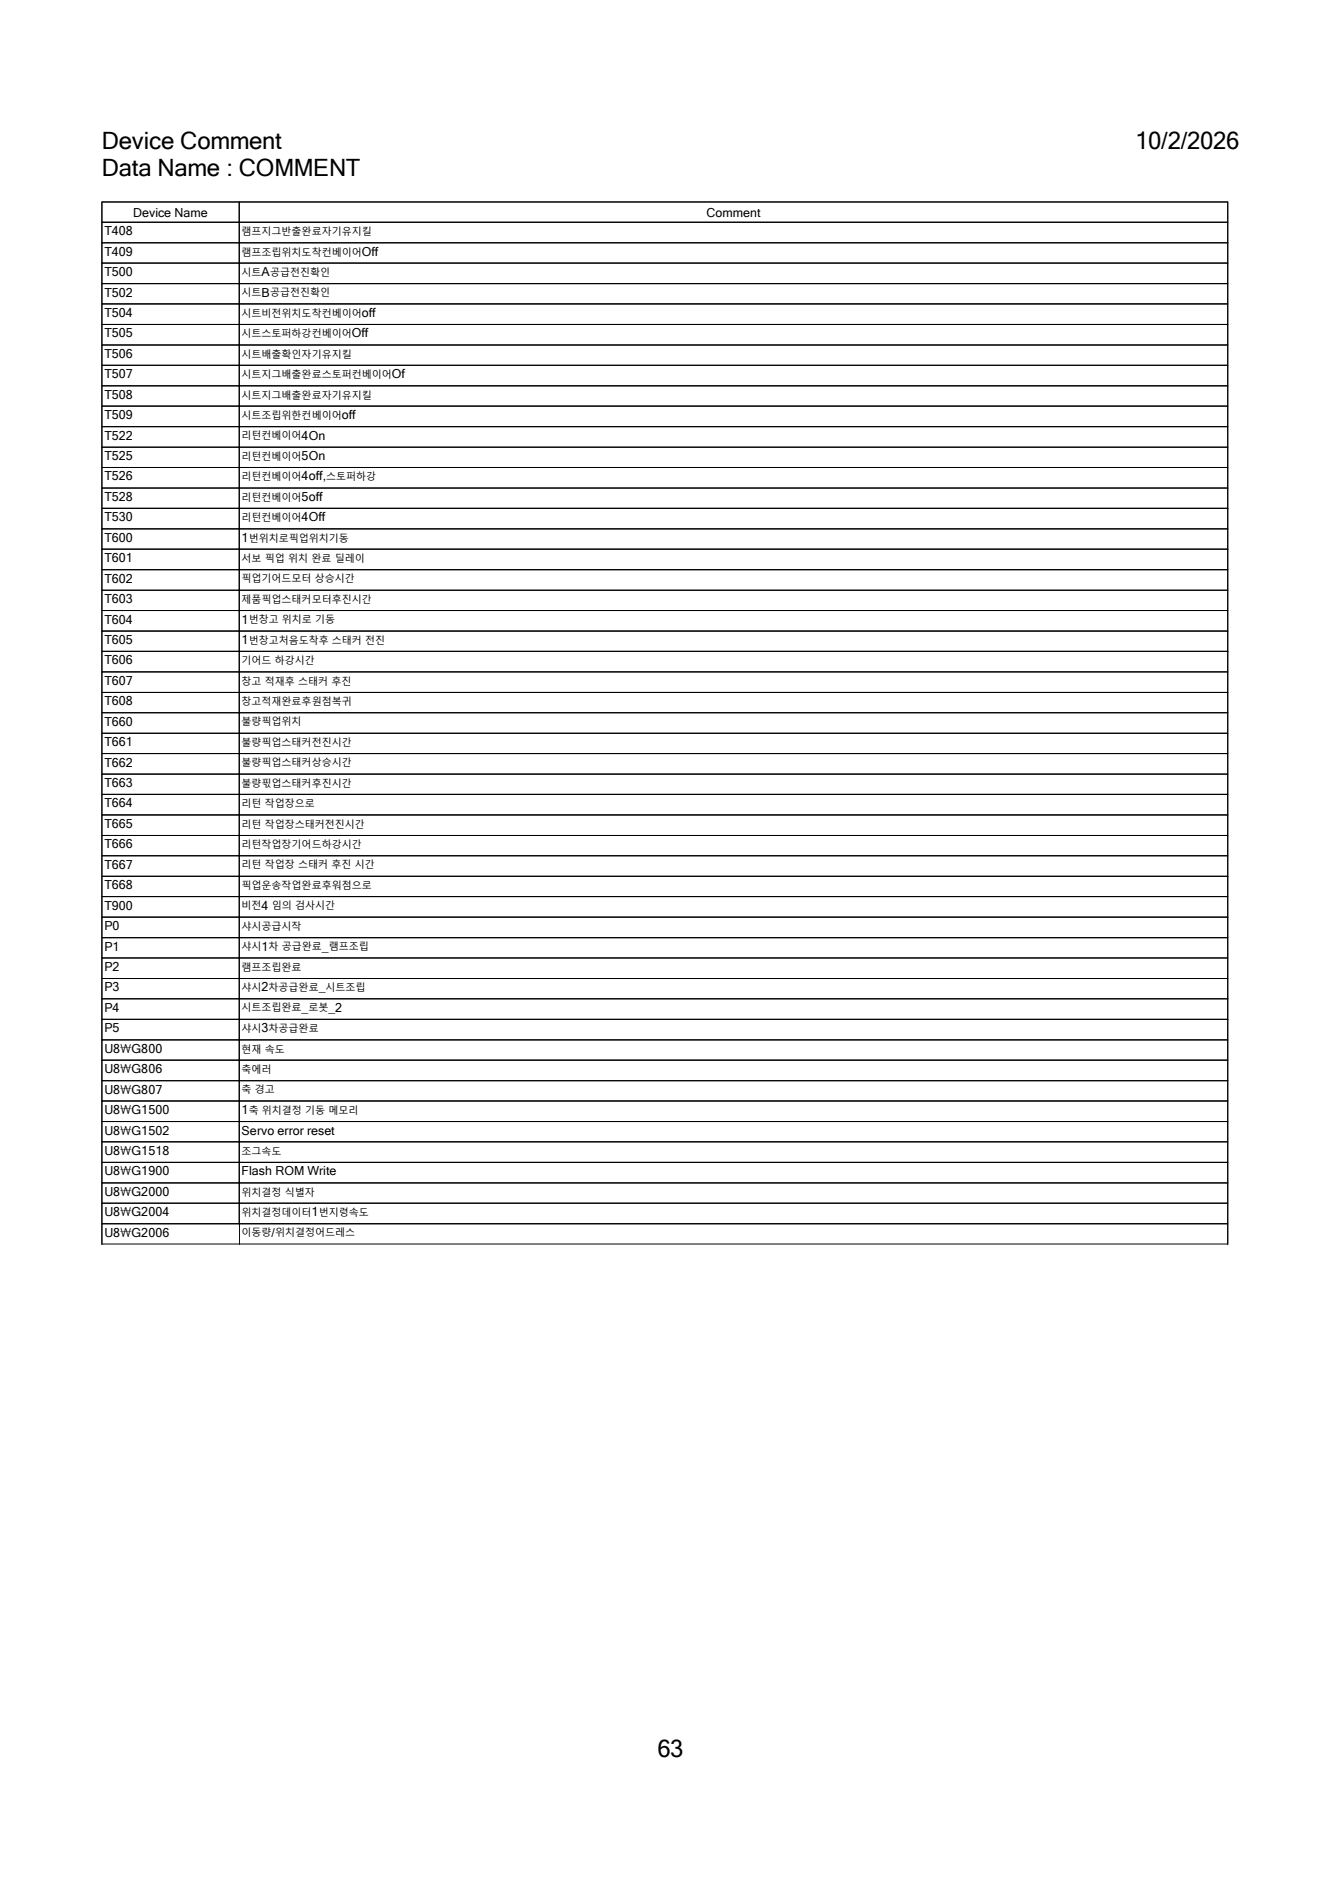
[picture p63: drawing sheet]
<svg xmlns="http://www.w3.org/2000/svg" width="210mm" height="297mm" viewBox="0 0 210 297" stroke-linecap="round" stroke-linejoin="round" font-family="sans-serif">
<defs><g id="words">
<g font-size="3.7">
<text x="16" y="23.4">Device Comment</text>
<text x="177.8" y="23.4">10/2/2026</text>
<text x="16" y="27.5">Data Name : COMMENT</text>
<text x="103" y="275.2">63</text>
</g>
<g font-size="1.9">
<text x="20.9" y="33.9">Device Name</text>
<text x="110.7" y="33.9">Comment</text>
<text x="16.3" y="36.8">T408</text>
<text x="16.3" y="40">T409</text>
<text x="56.6" y="40">Off</text>
<text x="16.3" y="43.2">T500</text>
<text x="16.3" y="46.4">T502</text>
<text x="41" y="43.2">A</text>
<text x="41" y="46.4">B</text>
<text x="16.3" y="49.6">T504</text>
<text x="16.3" y="52.8">T505</text>
<text x="55.1" y="52.8">Off</text>
<text x="56.6" y="49.6">off</text>
<text x="16.3" y="56">T506</text>
<text x="16.3" y="59.2">T507</text>
<text x="61.3" y="59.2">Of</text>
<text x="16.3" y="62.4">T508</text>
<text x="16.3" y="65.6">T509</text>
<text x="53.5" y="65.6">off</text>
<text x="16.3" y="68.8">T522</text>
<text x="47.2" y="68.8">4On</text>
<text x="16.3" y="72.1">T525</text>
<text x="16.3" y="75.2">T526</text>
<text x="47.2" y="72.1">5On</text>
<text x="47.2" y="75.2">4off,</text>
<text x="16.3" y="78.4">T528</text>
<text x="16.3" y="81.6">T530</text>
<text x="47.2" y="78.4">5off</text>
<text x="47.2" y="81.6">4Off</text>
<text x="16.3" y="84.8">T600</text>
<text x="16.3" y="88">T601</text>
<text x="37.8" y="84.8">1</text>
<text x="16.3" y="91.2">T602</text>
<text x="16.3" y="94.4">T603</text>
<text x="16.3" y="97.6">T604</text>
<text x="16.3" y="100.8">T605</text>
<text x="37.8" y="97.6">1</text>
<text x="37.8" y="100.8">1</text>
<text x="16.3" y="104">T606</text>
<text x="16.3" y="107.2">T607</text>
<text x="16.3" y="110.4">T608</text>
<text x="16.3" y="113.6">T660</text>
<text x="16.3" y="116.8">T661</text>
<text x="16.3" y="120">T662</text>
<text x="16.3" y="123.2">T663</text>
<text x="16.3" y="126.4">T664</text>
<text x="16.3" y="129.6">T665</text>
<text x="16.3" y="132.8">T666</text>
<text x="16.3" y="136">T667</text>
<text x="16.3" y="139.2">T668</text>
<text x="16.3" y="142.4">T900</text>
<text x="41" y="142.4">4</text>
<text x="16.3" y="145.6">P0</text>
<text x="16.3" y="148.8">P1</text>
<text x="41" y="148.8">1</text>
<text x="50.4" y="148.8">_</text>
<text x="16.3" y="152">P2</text>
<text x="16.3" y="155.2">P3</text>
<text x="41" y="155.2">2</text>
<text x="49.9" y="155.2">_</text>
<text x="16.3" y="158.4">P4</text>
<text x="16.3" y="161.6">P5</text>
<text x="41" y="161.6">3</text>
<text x="47.2" y="158.4">_</text>
<text x="51.4" y="158.4">_2</text>
<text x="16.3" y="164.8">U8\G800</text>
<text x="16.3" y="168">U8\G806</text>
<text x="16.3" y="171.2">U8\G807</text>
<text x="16.3" y="174.4">U8\G1500</text>
<text x="16.3" y="177.6">U8\G1502</text>
<text x="37.8" y="174.4">1</text>
<text x="37.8" y="177.6">Servo error reset</text>
<text x="16.3" y="180.8">U8\G1518</text>
<text x="16.3" y="184">U8\G1900</text>
<text x="37.8" y="184">Flash ROM Write</text>
<text x="16.3" y="187.2">U8\G2000</text>
<text x="16.3" y="190.4">U8\G2004</text>
<text x="48.8" y="190.4">1</text>
<text x="16.3" y="193.6">U8\G2006</text>
<text x="42.5" y="193.6">/</text>
</g>
<g font-size="1.6">
<text x="37.8" y="36.8">램프지그반출완료자기유지킬</text>
<text x="37.8" y="40">램프조립위치도착컨베이어</text>
<text x="37.8" y="43.2">시트</text>
<text x="37.8" y="46.4">시트</text>
<text x="42.3" y="43.2">공급전진확인</text>
<text x="42.3" y="46.4">공급전진확인</text>
<text x="37.8" y="49.6">시트비전위치도착컨베이어</text>
<text x="37.8" y="52.8">시트스토퍼하강컨베이어</text>
<text x="37.8" y="56">시트배출확인자기유지킬</text>
<text x="37.8" y="59.2">시트지그배출완료스토퍼컨베이어</text>
<text x="37.8" y="62.4">시트지그배출완료자기유지킬</text>
<text x="37.8" y="65.6">시트조립위한컨베이어</text>
<text x="37.8" y="68.8">리턴컨베이어</text>
<text x="37.8" y="72">리턴컨베이어</text>
<text x="37.8" y="75.2">리턴컨베이어</text>
<text x="51.1" y="75.2">스토퍼하강</text>
<text x="37.8" y="78.4">리턴컨베이어</text>
<text x="37.8" y="81.6">리턴컨베이어</text>
<text x="37.8" y="88">서보 픽업 위치 완료 딜레이</text>
<text x="38.9" y="84.8">번위치로픽업위치기동</text>
<text x="37.8" y="91.2">픽업기어드모터 상승시간</text>
<text x="37.8" y="94.4">제품픽업스태커모터후진시간</text>
<text x="38.9" y="97.6">번창고 위치로 기동</text>
<text x="38.9" y="100.8">번창고처음도착후 스태커 전진</text>
<text x="37.8" y="104">기어드 하강시간</text>
<text x="37.8" y="107.2">창고 적재후 스태커 후진</text>
<text x="37.8" y="110.4">창고적재완료후원점복귀</text>
<text x="37.8" y="113.6">불량픽업위치</text>
<text x="37.8" y="116.8">불량픽업스태커전진시간</text>
<text x="37.8" y="120">불량픽업스태커상승시간</text>
<text x="37.8" y="123.2">불량픿업스태커후진시간</text>
<text x="37.8" y="126.4">리턴 작업장으로</text>
<text x="37.8" y="129.6">리턴 작업장스태커전진시간</text>
<text x="37.8" y="132.8">리턴작업장기어드하강시간</text>
<text x="37.8" y="136">리턴 작업장 스태커 후진 시간</text>
<text x="37.8" y="139.2">픽업운송작업완료후워점으로</text>
<text x="37.8" y="142.4">비전</text>
<text x="42.6" y="142.4">임의 검사시간</text>
<text x="37.8" y="145.6">샤시공급시작</text>
<text x="37.8" y="148.8">샤시</text>
<text x="42.1" y="148.8">차 공급완료 램프조립</text>
<text x="37.8" y="152">램프조립완료</text>
<text x="37.8" y="155.2">샤시</text>
<text x="42.1" y="155.2">차공급완료 시트조립</text>
<text x="37.8" y="158.4">시트조립완료 로봇</text>
<text x="37.8" y="161.6">샤시</text>
<text x="42.1" y="161.6">차공급완료</text>
<text x="37.8" y="164.8">현재 속도</text>
<text x="37.8" y="168">축에러</text>
<text x="37.8" y="171.2">축 경고</text>
<text x="38.9" y="174.4">축 위치결정 기동 메모리</text>
<text x="37.8" y="180.8">조그속도</text>
<text x="37.8" y="187.2">위치결정 식별자</text>
<text x="37.8" y="190.4">위치결정데이터</text>
<text x="49.9" y="190.4">번지령속도</text>
<text x="37.8" y="193.6">이동량 위치결정어드레스</text>
</g>
</g></defs>
<g fill="none" stroke="#c0c0c0" stroke-width=".16">
<path d="M16 34.8h176.2M16 38h176.2M37.5 31.7v163.1M16 41.2h176.2M16 44.4h176.2M16 47.6h176.2M16 50.8h176.2M16 54h176.2M16 57.2h176.2M16 60.4h176.2M16 63.6h176.2M16 66.8h176.2"/>
<path d="M16 70h176.2M16 73.2h176.2M16 76.4h176.2M16 79.6h176.2M16 82.8h176.2M16 86h176.2M16 89.2h176.2M16 92.4h176.2M16 95.6h176.2M16 98.8h176.2M16 102h176.2M16 105.2h176.2"/>
<path d="M16 108.4h176.2M16 111.6h176.2M16 114.8h176.2M16 118h176.2M16 121.2h176.2M16 124.4h176.2M16 127.6h176.2M16 130.8h176.2M16 134h176.2M16 137.2h176.2M16 140.4h176.2M16 143.6h176.2"/>
<path d="M16 146.8h176.2M16 150h176.2M16 153.2h176.2M16 156.4h176.2M16 159.6h176.2M16 162.8h176.2M16 166h176.2M16 169.2h176.2M16 172.4h176.2M16 175.6h176.2M16 178.8h176.2M16 182h176.2"/>
<path d="M16 185.2h176.2M16 188.4h176.2M16 191.6h176.2"/>
</g>
<g fill="none" stroke="#000" stroke-width=".16">
<path d="M16 34.8h176.3M16 38h176.3M37.5 31.7v163.1M16 41.2h176.3M16 44.4h176.3M16 47.6h176.3M16 50.8h176.3M16 54h176.3M16 57.2h176.3M16 60.4h176.3M16 63.6h176.3M16 66.8h176.3"/>
<path d="M16 70h176.3M16 73.2h176.3M16 76.4h176.3M16 79.6h176.3M16 82.8h176.3M16 86h176.3M16 89.2h176.3M16 92.4h176.3M16 95.6h176.3M16 98.8h176.3M16 102h176.3M16 105.2h176.3"/>
<path d="M16 108.4h176.3M16 111.6h176.3M16 114.8h176.3M16 118h176.3M16 121.2h176.3M16 124.4h176.3M16 127.6h176.3M16 130.8h176.3M16 134h176.3M16 137.2h176.3M16 140.4h176.3M16 143.6h176.3"/>
<path d="M16 146.8h176.3M16 150h176.3M16 153.2h176.3M16 156.4h176.3M16 159.6h176.3M16 162.8h176.3M16 166h176.3M16 169.2h176.3M16 172.4h176.3M16 175.6h176.3M16 178.8h176.3M16 194.8v-163.2h176.3v163.2"/>
<path d="M16 194.8h176.3M16 182h176.3M16 185.2h176.3M16 188.4h176.3M16 191.6h176.3"/>
</g>
<path d="M103 271.8h4v4.1h-4z" fill="#fff"/>
<use href="#words"/>
</svg>
